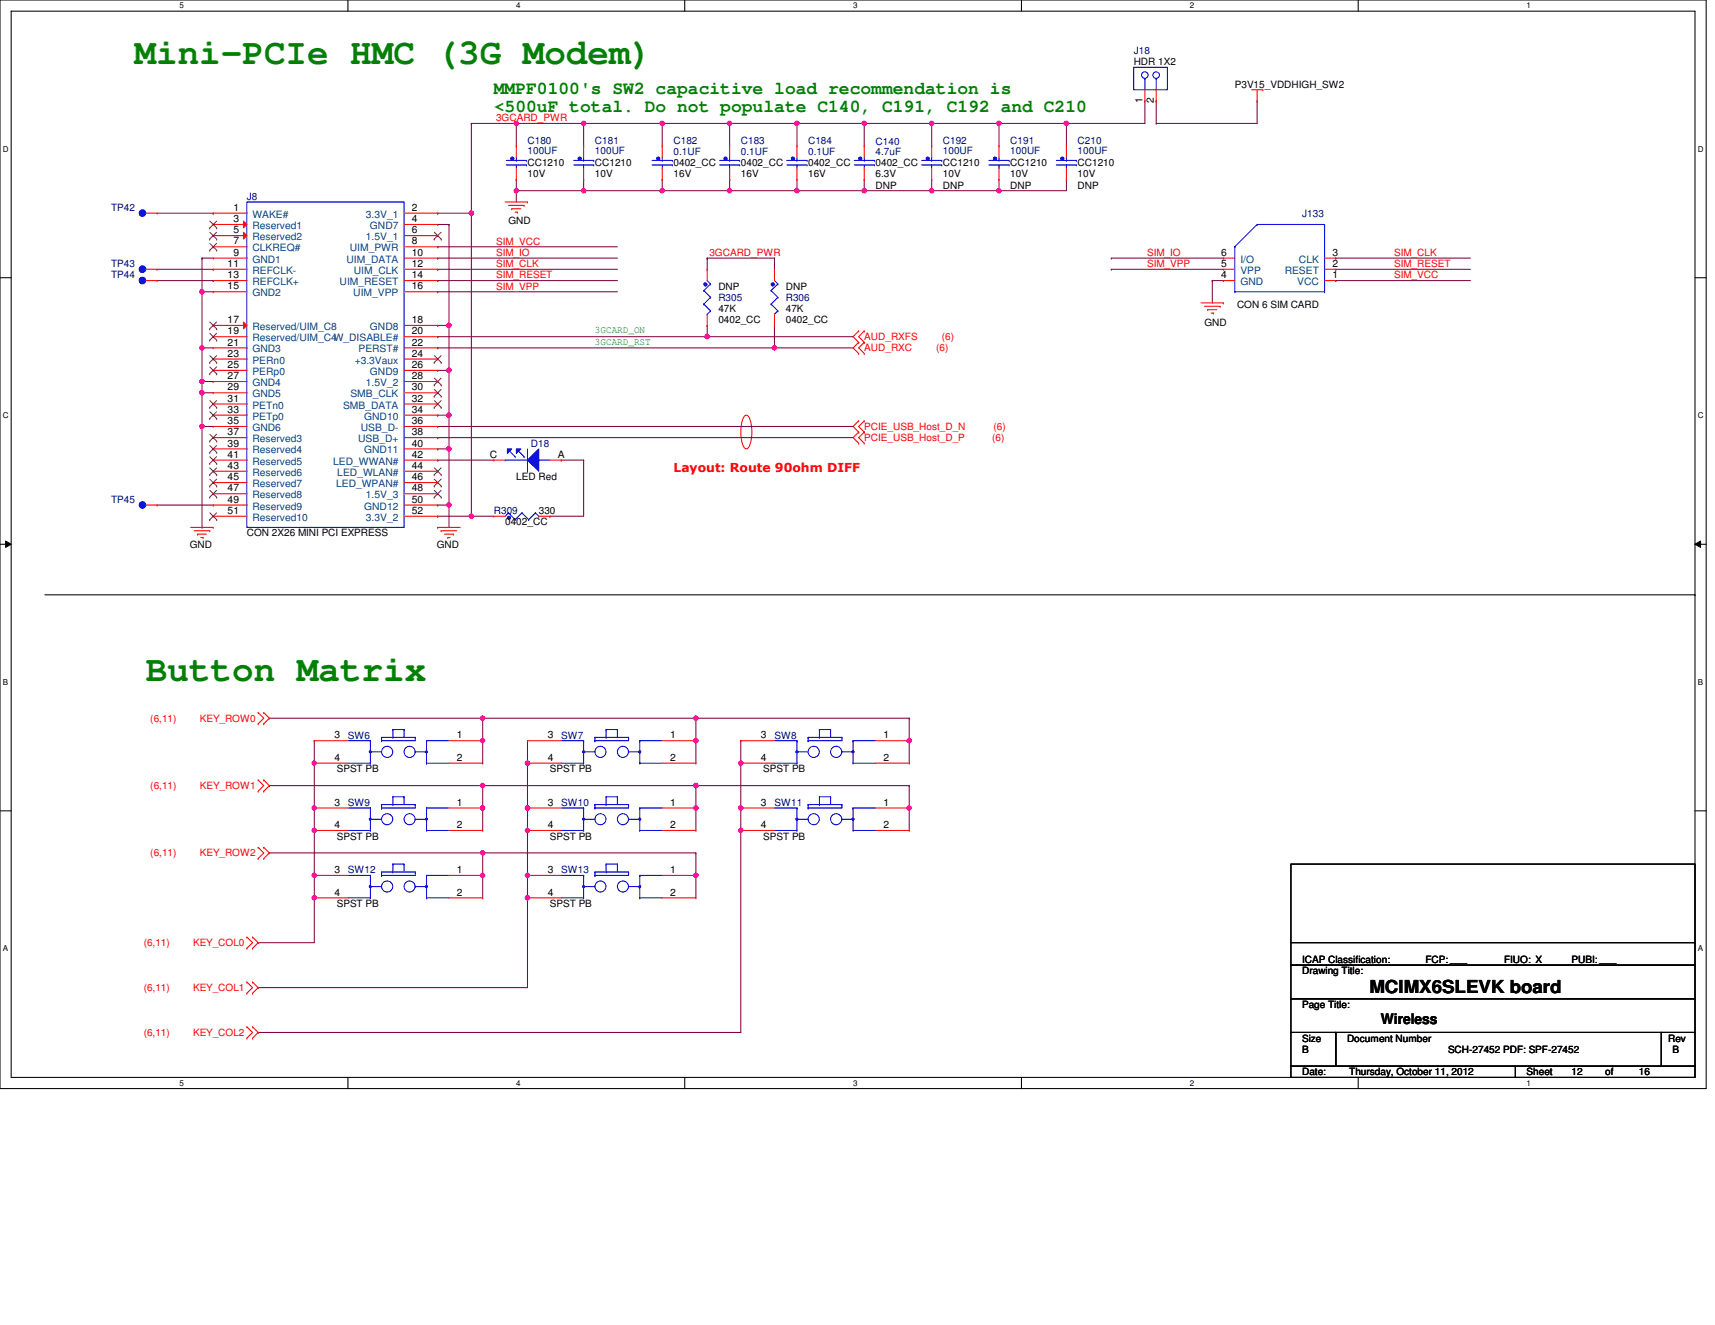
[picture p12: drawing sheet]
<svg xmlns="http://www.w3.org/2000/svg" width="279mm" height="216mm" viewBox="0 0 279 216" stroke-linecap="round" stroke-linejoin="round" font-family="sans-serif">
<defs><g id="words">
<g font-size="5.8" fill="#008000">
<text x="21.9" y="10.4">Mini-PCIe HMC (3G Modem)</text>
<text x="23.8" y="110.9">Button Matrix</text>
</g>
<g font-size="2.9" fill="#008000">
<text x="80.5" y="15.3">MMPF0100's SW2 capacitive load recommendation is</text>
<text x="80.5" y="18.2">&lt;500uF total. Do not populate C140, C191, C192 and C210</text>
</g>
<text font-size="2.9" x="223.1" y="161.8">MCIMX6SLEVK board</text>
<text font-size="2.4" x="224.9" y="166.8">Wireless</text>
<text font-size="2" fill="#f00" x="109.7" y="77">Layout: Route 90ohm DIFF</text>
<g font-size="1.7">
<text x="186.1" y="16.8" transform="rotate(-90 186.1 16.8)">1</text>
<text x="188" y="16.8" transform="rotate(-90 188 16.8)">2</text>
<text x="38" y="34.4">1</text>
<text x="67.1" y="34.4">2</text>
<text x="38" y="36.2">3</text>
<text x="38" y="38">5</text>
<text x="38" y="39.8">7</text>
<text x="38" y="41.7">9</text>
<text x="67.1" y="36.2">4</text>
<text x="67.1" y="38">6</text>
<text x="67.1" y="39.8">8</text>
<text x="67.1" y="41.7">10</text>
<text x="199" y="41.7">6</text>
<text x="217.1" y="41.7">3</text>
<text x="37.1" y="43.5">11</text>
<text x="37.1" y="45.3">13</text>
<text x="37.1" y="47.2">15</text>
<text x="67.1" y="43.5">12</text>
<text x="67.1" y="45.3">14</text>
<text x="67.1" y="47.2">16</text>
<text x="199" y="45.3">4</text>
<text x="199" y="43.5">5</text>
<text x="217.1" y="45.3">1</text>
<text x="217.1" y="43.5">2</text>
<text x="37.1" y="52.6">17</text>
<text x="67.1" y="52.6">18</text>
<text x="37.1" y="54.5">19</text>
<text x="37.1" y="56.3">21</text>
<text x="37.1" y="58.1">23</text>
<text x="37.1" y="60">25</text>
<text x="67.1" y="54.5">20</text>
<text x="67.1" y="56.3">22</text>
<text x="67.1" y="58.1">24</text>
<text x="67.1" y="60">26</text>
<text x="37.1" y="61.8">27</text>
<text x="37.1" y="63.6">29</text>
<text x="37.1" y="65.4">31</text>
<text x="67.1" y="61.8">28</text>
<text x="67.1" y="63.6">30</text>
<text x="67.1" y="65.4">32</text>
<text x="37.1" y="67.3">33</text>
<text x="37.1" y="69.1">35</text>
<text x="37.1" y="70.9">37</text>
<text x="67.1" y="67.3">34</text>
<text x="67.1" y="69.1">36</text>
<text x="67.1" y="70.9">38</text>
<text x="37.1" y="72.8">39</text>
<text x="37.1" y="74.6">41</text>
<text x="37.1" y="76.4">43</text>
<text x="67.1" y="72.8">40</text>
<text x="67.1" y="74.6">42</text>
<text x="67.1" y="76.4">44</text>
<text x="79.8" y="74.6">C</text>
<text x="90.9" y="74.6">A</text>
<text x="37.1" y="78.3">45</text>
<text x="37.1" y="80.1">47</text>
<text x="37.1" y="81.9">49</text>
<text x="37.1" y="83.7">51</text>
<text x="67.1" y="78.3">46</text>
<text x="67.1" y="80.1">48</text>
<text x="67.1" y="81.9">50</text>
<text x="67.1" y="83.7">52</text>
<text x="54.5" y="120.3">3</text>
<text x="54.5" y="124">4</text>
<text x="74.4" y="120.3">1</text>
<text x="74.4" y="124">2</text>
<text x="89.2" y="120.3">3</text>
<text x="89.2" y="124">4</text>
<text x="109.2" y="120.3">1</text>
<text x="109.2" y="124">2</text>
<text x="124" y="120.3">3</text>
<text x="124" y="124">4</text>
<text x="143.9" y="120.3">1</text>
<text x="143.9" y="124">2</text>
<text x="54.5" y="131.3">3</text>
<text x="74.4" y="131.3">1</text>
<text x="89.2" y="131.3">3</text>
<text x="109.2" y="131.3">1</text>
<text x="124" y="131.3">3</text>
<text x="143.9" y="131.3">1</text>
<text x="54.5" y="134.9">4</text>
<text x="74.4" y="134.9">2</text>
<text x="89.2" y="134.9">4</text>
<text x="109.2" y="134.9">2</text>
<text x="124" y="134.9">4</text>
<text x="143.9" y="134.9">2</text>
<text x="54.5" y="142.3">3</text>
<text x="74.4" y="142.3">1</text>
<text x="89.2" y="142.3">3</text>
<text x="109.2" y="142.3">1</text>
<text x="54.5" y="145.9">4</text>
<text x="74.4" y="145.9">2</text>
<text x="89.2" y="145.9">4</text>
<text x="109.2" y="145.9">2</text>
</g>
<g font-size="1.7" fill="#004080">
<text x="41.1" y="35.5">WAKE#</text>
<text x="59.6" y="35.5">3.3V_1</text>
<text x="41.1" y="37.3">Reserved1</text>
<text x="41.1" y="39.1">Reserved2</text>
<text x="41.1" y="41">CLKREQ#</text>
<text x="57" y="41">UIM_PWR</text>
<text x="59.6" y="39.1">1.5V_1</text>
<text x="60.3" y="37.3">GND7</text>
<text x="41.1" y="42.8">GND1</text>
<text x="41.1" y="44.6">REFCLK-</text>
<text x="41.1" y="46.5">REFCLK+</text>
<text x="55.3" y="46.5">UIM_RESET</text>
<text x="56.5" y="42.8">UIM_DATA</text>
<text x="57.7" y="44.6">UIM_CLK</text>
<text x="202.1" y="46.5">GND</text>
<text x="202.1" y="44.6">VPP</text>
<text x="202.1" y="42.8">I/O</text>
<text x="209.3" y="44.6">RESET</text>
<text x="211.3" y="46.5">VCC</text>
<text x="211.6" y="42.8">CLK</text>
<text x="41.1" y="48.3">GND2</text>
<text x="41.1" y="53.8">Reserved/UIM_C8</text>
<text x="57.6" y="48.3">UIM_VPP</text>
<text x="60.3" y="53.8">GND8</text>
<text x="41.1" y="55.6">Reserved/UIM_C4W_DISABLE#</text>
<text x="41.1" y="57.4">GND3</text>
<text x="41.1" y="59.2">PERn0</text>
<text x="57.8" y="59.2">+3.3Vaux</text>
<text x="58.4" y="57.4">PERST#</text>
<text x="41.1" y="61.1">PERp0</text>
<text x="41.1" y="62.9">GND4</text>
<text x="41.1" y="64.7">GND5</text>
<text x="57.1" y="64.7">SMB_CLK</text>
<text x="59.6" y="62.9">1.5V_2</text>
<text x="60.3" y="61.1">GND9</text>
<text x="41.1" y="66.6">PETn0</text>
<text x="41.1" y="68.4">PETp0</text>
<text x="41.1" y="70.2">GND6</text>
<text x="55.9" y="66.6">SMB_DATA</text>
<text x="58.8" y="70.2">USB_D-</text>
<text x="59.3" y="68.4">GND10</text>
<text x="41.1" y="72.1">Reserved3</text>
<text x="41.1" y="73.9">Reserved4</text>
<text x="41.1" y="75.7">Reserved5</text>
<text x="41.1" y="77.5">Reserved6</text>
<text x="54.3" y="75.7">LED_WWAN#</text>
<text x="54.9" y="77.5">LED_WLAN#</text>
<text x="58.4" y="72.1">USB_D+</text>
<text x="59.3" y="73.9">GND11</text>
<text x="41.1" y="79.4">Reserved7</text>
<text x="41.1" y="81.2">Reserved8</text>
<text x="41.1" y="83">Reserved9</text>
<text x="54.8" y="79.4">LED_WPAN#</text>
<text x="59.3" y="83">GND12</text>
<text x="59.6" y="81.2">1.5V_3</text>
<text x="41.1" y="84.9">Reserved10</text>
<text x="59.6" y="84.9">3.3V_2</text>
</g>
<g font-size="1.6" fill="#000080">
<text x="184.7" y="8.8">J18</text>
<text x="85.9" y="23.4">C180</text>
<text x="96.9" y="23.4">C181</text>
<text x="109.7" y="23.4">C182</text>
<text x="120.7" y="23.4">C183</text>
<text x="131.7" y="23.4">C184</text>
<text x="142.6" y="23.6">C140</text>
<text x="153.6" y="23.4">C192</text>
<text x="164.6" y="23.4">C191</text>
<text x="175.6" y="23.4">C210</text>
<text x="85.9" y="25.1">100UF</text>
<text x="96.9" y="25.1">100UF</text>
<text x="109.7" y="25.3">0.1UF</text>
<text x="120.7" y="25.3">0.1UF</text>
<text x="131.7" y="25.3">0.1UF</text>
<text x="142.6" y="25.3">4.7uF</text>
<text x="153.6" y="25.1">100UF</text>
<text x="164.6" y="25.1">100UF</text>
<text x="175.6" y="25.1">100UF</text>
<text x="18.1" y="34.4">TP42</text>
<text x="40.2" y="32.6">J8</text>
<text x="212.1" y="35.3">J133</text>
<text x="18.1" y="45.4">TP44</text>
<text x="18.1" y="43.5">TP43</text>
<text x="117" y="49">R305</text>
<text x="128" y="49">R306</text>
<text x="86.5" y="72.8">D18</text>
<text x="18.1" y="81.9">TP45</text>
<text x="80.5" y="83.8">R309</text>
<text x="56.7" y="120.4">SW6</text>
<text x="91.4" y="120.4">SW7</text>
<text x="126.2" y="120.4">SW8</text>
<text x="56.7" y="131.3">SW9</text>
<text x="91.4" y="131.3">SW10</text>
<text x="126.2" y="131.3">SW11</text>
<text x="56.7" y="142.3">SW12</text>
<text x="91.4" y="142.3">SW13</text>
</g>
<g font-size="1.6">
<text x="184.7" y="10.6">HDR 1X2</text>
<text x="201.2" y="14.3">P3V15_VDDHIGH_SW2</text>
<text x="85.9" y="28.9">10V</text>
<text x="85.9" y="27.1">CC1210</text>
<text x="96.9" y="28.9">10V</text>
<text x="96.9" y="27.1">CC1210</text>
<text x="109.7" y="28.9">16V</text>
<text x="109.7" y="27.1">0402_CC</text>
<text x="120.7" y="28.9">16V</text>
<text x="120.7" y="27.1">0402_CC</text>
<text x="131.7" y="28.9">16V</text>
<text x="131.7" y="27.1">0402_CC</text>
<text x="142.6" y="28.9">6.3V</text>
<text x="142.6" y="27.1">0402_CC</text>
<text x="153.6" y="28.9">10V</text>
<text x="153.6" y="27.1">CC1210</text>
<text x="164.6" y="28.9">10V</text>
<text x="164.6" y="27.1">CC1210</text>
<text x="175.6" y="28.9">10V</text>
<text x="175.6" y="27.1">CC1210</text>
<text x="142.6" y="30.7">DNP</text>
<text x="153.6" y="30.7">DNP</text>
<text x="164.6" y="30.7">DNP</text>
<text x="175.6" y="30.7">DNP</text>
<text x="82.8" y="36.6">GND</text>
<text x="117" y="47.2">DNP</text>
<text x="128" y="47.2">DNP</text>
<text x="117" y="50.8">47K</text>
<text x="117" y="52.7">0402_CC</text>
<text x="128" y="50.8">47K</text>
<text x="128" y="52.7">0402_CC</text>
<text x="196.2" y="53">GND</text>
<text x="201.5" y="50.1">CON 6 SIM CARD</text>
<text x="84.1" y="78.3">LED Red</text>
<text x="87.8" y="83.8">330</text>
<text x="30.9" y="89.3">GND</text>
<text x="40.2" y="87.4">CON 2X26 MINI PCI EXPRESS</text>
<text x="71.1" y="89.3">GND</text>
<text x="82.3" y="85.6">0402_CC</text>
<text x="54.9" y="125.8">SPST PB</text>
<text x="89.6" y="125.8">SPST PB</text>
<text x="124.4" y="125.8">SPST PB</text>
<text x="54.9" y="136.8">SPST PB</text>
<text x="89.6" y="136.8">SPST PB</text>
<text x="124.4" y="136.8">SPST PB</text>
<text x="54.9" y="147.8">SPST PB</text>
<text x="89.6" y="147.8">SPST PB</text>
<text x="212.1" y="158.8">Drawing Title:</text>
<text x="212.1" y="156.9">ICAP Classification:</text>
<text x="232.2" y="156.9">FCP: ___</text>
<text x="245" y="156.9">FIUO: X</text>
<text x="256" y="156.9">PUBI: ___</text>
<text x="212.1" y="164.2">Page Title:</text>
<text x="212.1" y="169.7">Size</text>
<text x="212.1" y="171.6">B</text>
<text x="219.5" y="169.7">Document Number</text>
<text x="235.9" y="171.6">SCH-27452 PDF: SPF-27452</text>
<text x="271.8" y="169.7">Rev</text>
<text x="272.5" y="171.6">B</text>
<text x="212.1" y="175.2">Date:</text>
<text x="219.8" y="175.2">Thursday, October 11, 2012</text>
<text x="248.7" y="175.2">Sheet</text>
<text x="256" y="175.2">12</text>
<text x="261.5" y="175.2">of</text>
<text x="267" y="175.2">16</text>
</g>
<g font-size="1.6" fill="#f00">
<text x="80.8" y="19.7">3GCARD_PWR</text>
<text x="80.8" y="41.7">SIM_IO</text>
<text x="80.8" y="39.9">SIM_VCC</text>
<text x="115.6" y="41.7">3GCARD_PWR</text>
<text x="186.9" y="41.7">SIM_IO</text>
<text x="227.1" y="41.7">SIM_CLK</text>
<text x="80.8" y="43.5">SIM_CLK</text>
<text x="80.8" y="45.4">SIM_RESET</text>
<text x="80.8" y="47.2">SIM_VPP</text>
<text x="186.9" y="43.5">SIM_VPP</text>
<text x="227.1" y="43.5">SIM_RESET</text>
<text x="227.1" y="45.4">SIM_VCC</text>
<text x="140.8" y="55.4">AUD_RXFS</text>
<text x="140.8" y="57.3">AUD_RXC</text>
<text x="152.5" y="57.3">(6)</text>
<text x="153.4" y="55.4">(6)</text>
<text x="140.8" y="71.9">PCIE_USB_Host_D_P</text>
<text x="140.8" y="70.1">PCIE_USB_Host_D_N</text>
<text x="161.7" y="71.9">(6)</text>
<text x="161.8" y="70.1">(6)</text>
<text x="24.5" y="117.6">(6,11)</text>
<text x="32.6" y="117.6">KEY_ROW0</text>
<text x="24.5" y="128.6">(6,11)</text>
<text x="32.6" y="128.6">KEY_ROW1</text>
<text x="24.5" y="139.6">(6,11)</text>
<text x="32.6" y="139.6">KEY_ROW2</text>
<text x="23.4" y="154.2">(6,11)</text>
<text x="31.5" y="154.2">KEY_COL0</text>
<text x="23.4" y="161.5">(6,11)</text>
<text x="31.5" y="161.5">KEY_COL1</text>
<text x="23.4" y="168.8">(6,11)</text>
<text x="31.5" y="168.8">KEY_COL2</text>
</g>
<g font-size="1.6" fill="#008000">
<text x="96.9" y="54.3">3GCARD_ON</text>
<text x="96.9" y="56.1">3GCARD_RST</text>
</g>
<g font-size="1.3">
<text x="29.3" y="1.4">5</text>
<text x="84.1" y="1.4">4</text>
<text x="139" y="1.4">3</text>
<text x="193.8" y="1.4">2</text>
<text x="248.7" y="1.4">1</text>
<text x=".5" y="24.7">D</text>
<text x="276.6" y="24.7">D</text>
<text x=".5" y="68.2">C</text>
<text x="276.6" y="68.2">C</text>
<text x=".5" y="111.6">B</text>
<text x="276.6" y="111.6">B</text>
<text x=".5" y="155">A</text>
<text x="276.6" y="155">A</text>
<text x="29.3" y="176.9">5</text>
<text x="84.1" y="176.9">4</text>
<text x="139" y="176.9">3</text>
<text x="193.8" y="176.9">2</text>
<text x="248.7" y="176.9">1</text>
</g>
</g></defs>
<path d="M0 0h278v177.4h-278zM1.8 1.8h274.3v173.8h-274.3z" fill="none" stroke="#000" stroke-width=".17"/>
<g fill="#fff">
<path d="M29.3 .2h.7v1.5h-.7z"/>
<path d="M29.3 175.7h.7v1.5h-.7z"/>
</g>
<path d="M56.7 0v1.8M56.7 175.6v1.8" fill="none" stroke="#000" stroke-width=".17"/>
<g fill="#fff">
<path d="M84.1 .2h.7v1.5h-.7z"/>
<path d="M84.1 175.7h.7v1.5h-.7z"/>
</g>
<path d="M111.5 0v1.8M111.5 175.6v1.8" fill="none" stroke="#000" stroke-width=".17"/>
<g fill="#fff">
<path d="M139 .2h.7v1.5h-.7z"/>
<path d="M139 175.7h.7v1.5h-.7z"/>
</g>
<path d="M166.4 0v1.8M166.4 175.6v1.8" fill="none" stroke="#000" stroke-width=".17"/>
<g fill="#fff">
<path d="M193.8 .2h.8v1.5h-.8z"/>
<path d="M193.8 175.7h.8v1.5h-.8z"/>
</g>
<path d="M221.3 0v1.8M221.3 175.6v1.8" fill="none" stroke="#000" stroke-width=".17"/>
<g fill="#fff">
<path d="M248.7 .2h.7v1.5h-.7z"/>
<path d="M248.7 175.7h.7v1.5h-.7z"/>
<path d="M.5 23.5h.9v1.5h-.9z"/>
<path d="M276.6 23.5h1v1.5h-1z"/>
<path d="M.5 67h.9v1.4h-.9z"/>
<path d="M276.6 67h1v1.4h-1z"/>
</g>
<path d="M0 45.3h1.8M276.1 45.3h1.9" fill="none" stroke="#000" stroke-width=".17"/>
<g fill="#fff">
<path d="M.5 110.4h.8v1.5h-.8z"/>
<path d="M276.6 110.4h.9v1.5h-.9z"/>
</g>
<path d="M0 88.7h1.8M276.1 88.7h1.9" fill="none" stroke="#000" stroke-width=".17"/>
<path d="M.9 88.2l.9 .5-.9 .5zM276.1 88.7l1-.5v1z" fill="#000"/>
<path d="M.9 88.2l.9 .5-.9 .5zM276.1 88.7l1-.5v1z" fill="none" stroke="#000" stroke-width=".16"/>
<g fill="#fff">
<path d="M.5 153.8h.8v1.5h-.8z"/>
<path d="M276.6 153.8h.9v1.5h-.9z"/>
</g>
<path d="M7.3 96.9h268.8M276.1 96.9h.1M0 132.1h1.8M276.1 132.1h1.9" fill="none" stroke="#000" stroke-width=".17"/>
<path d="M121.3 67.7l.3-.1a1.45 1.45 0 0 1 .8 1.4 5.7 5.7 0 0 1-.6 4l-.2 .1a1.47 1.47 0 0 1-.8-1.3 5.8 5.8 0 0 1 .5-4.1z" fill="none" stroke="#f00" stroke-width=".17"/>
<path d="M84.1 20.1h.1M84.1 20.1h11M95.1 20.1h.1M95.1 20.1v3.7M32.9 64h.1M32.9 64v5.5M71.3 75h.1M71.3 75h9.2" fill="none" stroke="#800040" stroke-width=".17"/>
<circle cx="32.9" cy="69.5" r=".35" fill="#f0f"/>
<circle cx="32.9" cy="69.5" r=".35" fill="none" stroke="#f0f" stroke-width=".17"/>
<circle cx="32.9" cy="64" r=".36" fill="#f0f"/>
<circle cx="32.9" cy="64" r=".36" fill="none" stroke="#f0f" stroke-width=".17"/>
<g fill="none" stroke="#800040" stroke-width=".17">
<path d="M76.8 20.1h.1M76.8 20.1h7.3M76.8 20.1v14.6M84.1 20.1h.1M84.1 20.1v3.7M32.9 56.7h.1M32.9 47.5v9.2M126.2 56.7h.1M126.2 56.7h12.8M71.3 69.5h.1M71.3 71.3h.1M71.3 69.5h67.7"/>
<path d="M71.3 71.3h67.7M95.1 75h.1M95.1 75v9.1h-5.5M76.8 84.1h.1M76.8 84.1h3.7M89.6 84.1h.1"/>
</g>
<circle cx="84.1" cy="20.1" r=".35" fill="#f0f"/>
<circle cx="84.1" cy="20.1" r=".35" fill="none" stroke="#f0f" stroke-width=".17"/>
<path d="M32.9 47.5h.1M32.9 56.7h.1M32.9 47.5h1.8M32.9 56.7v7.3M32.9 56.7h1.8M32.9 64h.1M32.9 62.2h.1M32.9 64h1.8M32.9 69.5v16.4M32.9 62.2h1.8M32.9 85.9h.1" fill="none" stroke="#800040" stroke-width=".17"/>
<circle cx="32.9" cy="62.2" r=".35" fill="#f0f"/>
<circle cx="32.9" cy="62.2" r=".35" fill="none" stroke="#f0f" stroke-width=".17"/>
<circle cx="32.9" cy="56.7" r=".35" fill="#f0f"/>
<circle cx="32.9" cy="56.7" r=".35" fill="none" stroke="#f0f" stroke-width=".17"/>
<path d="M32.9 42.1h.1M32.9 42.1h1.8M32.9 69.5h.1M32.9 69.5h1.8M73.2 73.2v12.7M73.2 82.3h.1" fill="none" stroke="#800040" stroke-width=".17"/>
<circle cx="73.1" cy="82.3" r=".36" fill="#f0f"/>
<circle cx="73.1" cy="82.3" r=".36" fill="none" stroke="#f0f" stroke-width=".17"/>
<path d="M76.8 34.7h.1M76.8 34.7v49.4" fill="none" stroke="#800040" stroke-width=".17"/>
<circle cx="76.8" cy="84.1" r=".36" fill="#f0f"/>
<circle cx="76.8" cy="84.1" r=".36" fill="none" stroke="#f0f" stroke-width=".17"/>
<circle cx="76.8" cy="34.7" r=".36" fill="#f0f"/>
<circle cx="76.8" cy="34.7" r=".36" fill="none" stroke="#f0f" stroke-width=".17"/>
<path d="M73.2 36.6h.1M73.2 36.6v16.4M115.2 54.9h.1M115.2 54.9h23.8M71.3 73.2h.1M71.3 73.2h1.9" fill="none" stroke="#800040" stroke-width=".17"/>
<circle cx="73.1" cy="53" r=".36" fill="#f0f"/>
<circle cx="73.1" cy="53" r=".36" fill="none" stroke="#f0f" stroke-width=".17"/>
<path d="M71.3 36.6h.1M71.3 36.6h1.9M32.9 42.1h.1M32.9 42.1v5.4M71.3 82.3h.1M71.3 82.3h1.9" fill="none" stroke="#800040" stroke-width=".17"/>
<circle cx="32.9" cy="47.5" r=".35" fill="#f0f"/>
<circle cx="32.9" cy="47.5" r=".35" fill="none" stroke="#f0f" stroke-width=".17"/>
<path d="M71.3 34.7h.1M71.3 34.7h5.5M73.2 67.6h.1M73.2 67.6v5.6" fill="none" stroke="#800040" stroke-width=".17"/>
<circle cx="73.1" cy="73.1" r=".36" fill="#f0f"/>
<circle cx="73.1" cy="73.1" r=".36" fill="none" stroke="#f0f" stroke-width=".17"/>
<circle cx="73.1" cy="67.6" r=".36" fill="#f0f"/>
<circle cx="73.1" cy="67.6" r=".36" fill="none" stroke="#f0f" stroke-width=".17"/>
<path d="M73.2 53h.1M73.2 53v7.3" fill="none" stroke="#800040" stroke-width=".17"/>
<circle cx="73.1" cy="60.3" r=".36" fill="#f0f"/>
<circle cx="73.1" cy="60.3" r=".36" fill="none" stroke="#f0f" stroke-width=".17"/>
<g fill="none" stroke="#800040" stroke-width=".17">
<path d="M84.1 31.1h.1M84.1 31.1v1.8M71.3 53h.1M71.3 42.1h.1M71.3 43.9h.1M71.3 45.7h.1M71.3 47.5h.1M71.3 40.2h.1M71.3 53h1.9M71.3 42.1h29.3M71.3 43.9h29.3M71.3 45.7h29.3"/>
<path d="M71.3 47.5h29.3M71.3 40.2h29.3M181 43.9h.1M181 42.1h.1M181 42.1h18.3M181 43.9h18.3M197.5 45.7h.1M197.5 45.7h1.8M197.5 45.7v3.7M71.3 60.3h.1M71.3 67.6h.1M71.3 60.3h1.9"/>
<path d="M71.3 67.6h1.9M91.4 75h.1M91.4 75h3.7M71.3 84.1h.1M71.3 84.1h5.5"/>
</g>
<circle cx="84.1" cy="31.1" r=".36" fill="#f0f"/>
<circle cx="84.1" cy="31.1" r=".36" fill="none" stroke="#f0f" stroke-width=".17"/>
<path d="M84.1 31.1h.1M84.1 31.1h23.8M95.1 29.3h.1M95.1 31.1h.1M95.1 29.3v1.8" fill="none" stroke="#800040" stroke-width=".17"/>
<circle cx="107.9" cy="31.1" r=".36" fill="#f0f"/>
<circle cx="107.9" cy="31.1" r=".36" fill="none" stroke="#f0f" stroke-width=".17"/>
<circle cx="95.1" cy="31.1" r=".36" fill="#f0f"/>
<circle cx="95.1" cy="31.1" r=".36" fill="none" stroke="#f0f" stroke-width=".17"/>
<path d="M107.9 29.3h.1M107.9 29.3v1.8M118.9 31.1h.1M129.8 29.3h.1M129.8 29.3v1.8h-10.9" fill="none" stroke="#800040" stroke-width=".17"/>
<circle cx="118.8" cy="31.1" r=".36" fill="#f0f"/>
<circle cx="118.8" cy="31.1" r=".36" fill="none" stroke="#f0f" stroke-width=".17"/>
<path d="M95.1 20.1h.1M95.1 20.1h12.8M107.9 20.1h.1M107.9 20.1v3.7" fill="none" stroke="#800040" stroke-width=".17"/>
<circle cx="107.9" cy="20.1" r=".35" fill="#f0f"/>
<circle cx="107.9" cy="20.1" r=".35" fill="none" stroke="#f0f" stroke-width=".17"/>
<circle cx="95.1" cy="20.1" r=".36" fill="#f0f"/>
<circle cx="95.1" cy="20.1" r=".36" fill="none" stroke="#f0f" stroke-width=".17"/>
<path d="M118.9 20.1h.1M118.9 20.1v3.7" fill="none" stroke="#800040" stroke-width=".17"/>
<circle cx="118.9" cy="20.1" r=".36" fill="#f0f"/>
<circle cx="118.9" cy="20.1" r=".36" fill="none" stroke="#f0f" stroke-width=".17"/>
<path d="M107.9 20.1h.1M107.9 20.1h21.9M118.9 20.1h.1M118.9 29.3h.1M118.9 29.3v1.8M129.8 20.1h.1M129.8 20.1v3.7M71.3 54.9h.1M115.2 53h.1M115.2 53v1.9h-43.9" fill="none" stroke="#800040" stroke-width=".17"/>
<circle cx="115.2" cy="54.8" r=".36" fill="#f0f"/>
<circle cx="115.2" cy="54.8" r=".36" fill="none" stroke="#f0f" stroke-width=".17"/>
<path d="M71.3 56.7h.1M126.2 53h.1M126.2 53v3.7h-54.9" fill="none" stroke="#800040" stroke-width=".17"/>
<circle cx="126.2" cy="56.7" r=".35" fill="#f0f"/>
<circle cx="126.2" cy="56.7" r=".35" fill="none" stroke="#f0f" stroke-width=".17"/>
<path d="M84.1 29.3h.1M84.1 29.3v1.8M107.9 31.1h.1M107.9 31.1h11M115.2 42.1h.1M115.2 42.1v1.8M115.2 42.1h11M126.2 42.1h.1M126.2 42.1v1.8M85.9 131.7h.1M85.9 131.7v3.6" fill="none" stroke="#800040" stroke-width=".17"/>
<circle cx="85.9" cy="135.3" r=".36" fill="#f0f"/>
<circle cx="85.9" cy="135.3" r=".36" fill="none" stroke="#f0f" stroke-width=".17"/>
<circle cx="85.9" cy="131.7" r=".36" fill="#f0f"/>
<circle cx="85.9" cy="131.7" r=".36" fill="none" stroke="#f0f" stroke-width=".17"/>
<path d="M113.4 131.7h.1M113.4 131.7v3.6" fill="none" stroke="#800040" stroke-width=".17"/>
<circle cx="113.4" cy="131.7" r=".36" fill="#f0f"/>
<circle cx="113.4" cy="131.7" r=".36" fill="none" stroke="#f0f" stroke-width=".17"/>
<path d="M113.4 117h.1M113.4 117v3.7" fill="none" stroke="#800040" stroke-width=".17"/>
<circle cx="113.4" cy="120.7" r=".36" fill="#f0f"/>
<circle cx="113.4" cy="120.7" r=".36" fill="none" stroke="#f0f" stroke-width=".17"/>
<path d="M113.4 117h.1M113.4 117h34.7M148.1 120.7h.1M148.1 120.7v3.7" fill="none" stroke="#800040" stroke-width=".17"/>
<circle cx="113.4" cy="117" r=".36" fill="#f0f"/>
<circle cx="113.4" cy="117" r=".36" fill="none" stroke="#f0f" stroke-width=".17"/>
<path d="M148.1 117h.1M148.1 117v3.7" fill="none" stroke="#800040" stroke-width=".17"/>
<circle cx="148.1" cy="120.7" r=".35" fill="#f0f"/>
<circle cx="148.1" cy="120.7" r=".35" fill="none" stroke="#f0f" stroke-width=".17"/>
<path d="M78.6 128h.1M78.6 128h69.5M113.4 128h.1M113.4 128v3.7M120.7 120.7h.1M120.7 120.7v3.7" fill="none" stroke="#800040" stroke-width=".17"/>
<circle cx="113.4" cy="128" r=".36" fill="#f0f"/>
<circle cx="113.4" cy="128" r=".36" fill="none" stroke="#f0f" stroke-width=".17"/>
<path d="M43.9 128h.1M43.9 128h34.7" fill="none" stroke="#800040" stroke-width=".17"/>
<circle cx="78.6" cy="128" r=".36" fill="#f0f"/>
<circle cx="78.6" cy="128" r=".36" fill="none" stroke="#f0f" stroke-width=".17"/>
<path d="M85.9 146.3h.1M85.9 146.3v14.6h-43.8M42.1 160.9h.1" fill="none" stroke="#800040" stroke-width=".17"/>
<circle cx="85.9" cy="146.3" r=".36" fill="#f0f"/>
<circle cx="85.9" cy="146.3" r=".36" fill="none" stroke="#f0f" stroke-width=".17"/>
<path d="M120.7 131.7h.1M120.7 131.7v3.6" fill="none" stroke="#800040" stroke-width=".17"/>
<circle cx="120.7" cy="135.3" r=".35" fill="#f0f"/>
<circle cx="120.7" cy="135.3" r=".35" fill="none" stroke="#f0f" stroke-width=".17"/>
<circle cx="120.7" cy="131.7" r=".36" fill="#f0f"/>
<circle cx="120.7" cy="131.7" r=".36" fill="none" stroke="#f0f" stroke-width=".17"/>
<path d="M148.1 131.7h.1M148.1 131.7v3.6" fill="none" stroke="#800040" stroke-width=".17"/>
<circle cx="148.1" cy="131.7" r=".36" fill="#f0f"/>
<circle cx="148.1" cy="131.7" r=".36" fill="none" stroke="#f0f" stroke-width=".17"/>
<path d="M43.9 139h.1M43.9 139h34.7" fill="none" stroke="#800040" stroke-width=".17"/>
<circle cx="78.6" cy="139" r=".35" fill="#f0f"/>
<circle cx="78.6" cy="139" r=".35" fill="none" stroke="#f0f" stroke-width=".17"/>
<path d="M78.6 139h.1M78.6 139h34.8M120.7 135.3h.1M120.7 135.3v32.9h-78.6M51.2 142.6h.1M51.2 142.6v3.7M42.1 168.2h.1" fill="none" stroke="#800040" stroke-width=".17"/>
<circle cx="51.2" cy="146.3" r=".36" fill="#f0f"/>
<circle cx="51.2" cy="146.3" r=".36" fill="none" stroke="#f0f" stroke-width=".17"/>
<path d="M120.7 124.4h.1M120.7 124.4v7.3M78.6 142.6h.1M78.6 142.6v3.7" fill="none" stroke="#800040" stroke-width=".17"/>
<circle cx="120.7" cy="124.3" r=".35" fill="#f0f"/>
<circle cx="120.7" cy="124.3" r=".35" fill="none" stroke="#f0f" stroke-width=".17"/>
<path d="M42.1 153.6h.1M51.2 146.3h.1M51.2 146.3v7.3h-9.1M85.9 142.6h.1M85.9 142.6v3.7M113.4 142.6h.1M113.4 142.6v3.7" fill="none" stroke="#800040" stroke-width=".17"/>
<circle cx="113.4" cy="142.6" r=".36" fill="#f0f"/>
<circle cx="113.4" cy="142.6" r=".36" fill="none" stroke="#f0f" stroke-width=".17"/>
<path d="M51.2 135.3h.1M51.2 135.3v7.3" fill="none" stroke="#800040" stroke-width=".17"/>
<circle cx="51.2" cy="142.6" r=".35" fill="#f0f"/>
<circle cx="51.2" cy="142.6" r=".35" fill="none" stroke="#f0f" stroke-width=".17"/>
<path d="M78.6 139h.1M78.6 139v3.6M113.4 139h.1M113.4 139v3.6" fill="none" stroke="#800040" stroke-width=".17"/>
<circle cx="78.6" cy="142.6" r=".35" fill="#f0f"/>
<circle cx="78.6" cy="142.6" r=".35" fill="none" stroke="#f0f" stroke-width=".17"/>
<path d="M51.2 124.4h.1M51.2 124.4v7.3" fill="none" stroke="#800040" stroke-width=".17"/>
<circle cx="51.2" cy="124.3" r=".35" fill="#f0f"/>
<circle cx="51.2" cy="124.3" r=".35" fill="none" stroke="#f0f" stroke-width=".17"/>
<path d="M43.9 117h.1M43.9 117h34.7M78.6 128h.1M78.6 128v3.7M148.1 128h.1M148.1 128v3.7" fill="none" stroke="#800040" stroke-width=".17"/>
<circle cx="78.6" cy="117" r=".35" fill="#f0f"/>
<circle cx="78.6" cy="117" r=".35" fill="none" stroke="#f0f" stroke-width=".17"/>
<path d="M78.6 117h.1M78.6 117h34.8M51.2 120.7h.1M51.2 131.7h.1M51.2 120.7v3.7M51.2 131.7v3.6" fill="none" stroke="#800040" stroke-width=".17"/>
<circle cx="51.2" cy="135.3" r=".35" fill="#f0f"/>
<circle cx="51.2" cy="135.3" r=".35" fill="none" stroke="#f0f" stroke-width=".17"/>
<circle cx="51.2" cy="131.7" r=".36" fill="#f0f"/>
<circle cx="51.2" cy="131.7" r=".36" fill="none" stroke="#f0f" stroke-width=".17"/>
<path d="M78.6 131.7h.1M78.6 131.7v3.6" fill="none" stroke="#800040" stroke-width=".17"/>
<circle cx="78.6" cy="131.7" r=".36" fill="#f0f"/>
<circle cx="78.6" cy="131.7" r=".36" fill="none" stroke="#f0f" stroke-width=".17"/>
<path d="M78.6 117h.1M78.6 117v7.4M78.6 120.7h.1" fill="none" stroke="#800040" stroke-width=".17"/>
<circle cx="78.6" cy="120.7" r=".35" fill="#f0f"/>
<circle cx="78.6" cy="120.7" r=".35" fill="none" stroke="#f0f" stroke-width=".17"/>
<path d="M85.9 124.4h.1M85.9 120.7h.1M85.9 120.7v11" fill="none" stroke="#800040" stroke-width=".17"/>
<circle cx="85.9" cy="124.3" r=".36" fill="#f0f"/>
<circle cx="85.9" cy="124.3" r=".36" fill="none" stroke="#f0f" stroke-width=".17"/>
<path d="M85.9 135.3h.1M85.9 135.3v7.3M113.4 120.7h.1M113.4 120.7v3.7" fill="none" stroke="#800040" stroke-width=".17"/>
<circle cx="85.9" cy="142.6" r=".36" fill="#f0f"/>
<circle cx="85.9" cy="142.6" r=".36" fill="none" stroke="#f0f" stroke-width=".17"/>
<g fill="none" stroke="#800040" stroke-width=".17">
<path d="M186.5 16.4h.1M186.5 16.4v3.7h-12.8M188.4 16.4h.1M188.4 16.4v3.7M173.7 20.1h.1M188.4 20.1h.1M188.4 20.1h16.4M217.6 42.1h.1M217.6 43.9h.1M217.6 45.7h.1M217.6 42.1h22M217.6 43.9h22"/>
<path d="M217.6 45.7h22"/>
</g>
<circle cx="173.7" cy="20.1" r=".36" fill="#f0f"/>
<circle cx="173.7" cy="20.1" r=".36" fill="none" stroke="#f0f" stroke-width=".17"/>
<path d="M129.8 31.1h.1M129.8 31.1h11" fill="none" stroke="#800040" stroke-width=".17"/>
<circle cx="140.8" cy="31.1" r=".36" fill="#f0f"/>
<circle cx="140.8" cy="31.1" r=".36" fill="none" stroke="#f0f" stroke-width=".17"/>
<circle cx="129.8" cy="31.1" r=".36" fill="#f0f"/>
<circle cx="129.8" cy="31.1" r=".36" fill="none" stroke="#f0f" stroke-width=".17"/>
<path d="M162.8 29.3h.1M162.8 29.3v1.8M173.7 29.3h.1M173.7 29.3v1.8" fill="none" stroke="#800040" stroke-width=".17"/>
<circle cx="162.7" cy="31.1" r=".36" fill="#f0f"/>
<circle cx="162.7" cy="31.1" r=".36" fill="none" stroke="#f0f" stroke-width=".17"/>
<path d="M140.8 29.3h.1M140.8 31.1h.1M140.8 29.3v1.8M151.8 29.3h.1M151.8 29.3v1.8h-11M162.8 31.1h.1M162.8 31.1h10.9" fill="none" stroke="#800040" stroke-width=".17"/>
<circle cx="151.8" cy="31.1" r=".36" fill="#f0f"/>
<circle cx="151.8" cy="31.1" r=".36" fill="none" stroke="#f0f" stroke-width=".17"/>
<path d="M162.8 20.1h.1M162.8 20.1h10.9M162.8 20.1v3.7M173.7 20.1h.1M173.7 20.1v3.7" fill="none" stroke="#800040" stroke-width=".17"/>
<circle cx="162.7" cy="20.1" r=".35" fill="#f0f"/>
<circle cx="162.7" cy="20.1" r=".35" fill="none" stroke="#f0f" stroke-width=".17"/>
<path d="M151.8 20.1h.1M151.8 20.1h11M151.8 20.1v3.7" fill="none" stroke="#800040" stroke-width=".17"/>
<circle cx="151.8" cy="20.1" r=".35" fill="#f0f"/>
<circle cx="151.8" cy="20.1" r=".35" fill="none" stroke="#f0f" stroke-width=".17"/>
<path d="M129.8 20.1h.1M129.8 20.1h22M140.8 20.1h.1M140.8 20.1v3.7" fill="none" stroke="#800040" stroke-width=".17"/>
<circle cx="140.8" cy="20.1" r=".36" fill="#f0f"/>
<circle cx="140.8" cy="20.1" r=".36" fill="none" stroke="#f0f" stroke-width=".17"/>
<circle cx="129.8" cy="20.1" r=".35" fill="#f0f"/>
<circle cx="129.8" cy="20.1" r=".35" fill="none" stroke="#f0f" stroke-width=".17"/>
<g fill="none" stroke="#800040" stroke-width=".17">
<path d="M204.8 16.4h.1M204.8 16.4v3.7M25.6 34.7h9.1M34.7 34.7h.1M151.8 31.1h.1M151.8 31.1h11M25.6 45.7h9.1M25.6 43.9h9.1M34.7 45.7h.1M34.7 43.9h.1M73.2 67.6h.1M73.2 60.3v7.3"/>
<path d="M25.6 82.3h9.1M34.7 82.3h.1"/>
</g>
<g fill="none" stroke="#f00" stroke-width=".17">
<path d="M203.9 14.6h1.8M204.8 16.4h.1M204.8 14.6v1.8M205.7 14.6h.1M82.3 32.9h3.6M82.8 33.5h2.6M83.4 34h.1M83.4 34h1.5M83.9 34.6h.4M84.3 34.6h.1M85.4 33.5h.1M85.9 32.9h.1"/>
<path d="M139.9 53.9h.1M139.9 55.8h.1M139.9 57.6h.1M139.9 53.9l-.9 1 .9 .9M139.9 55.8l-.9 .9 .9 .9M140.8 55.8h.1M140.8 53.9h.1M140.8 57.6h.1M140.8 53.9l-.9 1 .9 .9M140.8 55.8l-.9 .9 .9 .9M195.7 49.4h3.6M196.2 49.9h2.6"/>
<path d="M196.8 50.5h.1M196.8 50.5h1.4M197.3 51h.4M197.7 51h.1M198.8 49.9h.1M199.3 49.4h.1M139.9 70.4h.1M139.9 72.2h.1M139.9 68.6h.1M139.9 70.4l-.9 .9 .9 .9M139.9 68.6l-.9 .9 .9 .9M140.8 72.2h.1"/>
<path d="M140.8 70.4h.1M140.8 68.6h.1M140.8 68.6l-.9 .9 .9 .9M140.8 70.4l-.9 .9 .9 .9M31.1 85.9h3.6M31.6 86.5h2.6M32.2 87h.1M32.2 87h1.4M32.7 87.6h.4M33.1 87.6h.1M34.2 86.5h.1M34.7 85.9h.1"/>
<path d="M71.3 85.9h.1M71.3 85.9h3.7M71.9 86.5h.1M71.9 86.5h2.5M72.4 87h1.5M73 87.6h.1M73 87.6h.3M73.9 87h.1M42.1 117.9h.1M42.1 116.1h.1M42.1 116.1l.9 .9-.9 .9M43 116.1h.1"/>
<path d="M43 117.9h.1M43 116.1l.9 .9-.9 .9M42.1 128.9h.1M42.1 127.1h.1M42.1 139.9h.1M42.1 138.1h.1M42.1 127.1l.9 .9-.9 .9M42.1 138.1l.9 .9-.9 .9M43 127.1h.1M43 128.9h.1M43 138.1h.1M43 139.9h.1"/>
<path d="M43 127.1l.9 .9-.9 .9M43 138.1l.9 .9-.9 .9M40.2 154.5h.1M40.2 152.7h.1M40.2 152.7l.9 .9-.9 .9M41.1 152.7h.1M41.1 154.5h.1M41.1 152.7l1 .9-1 .9M40.2 161.8h.1M40.2 160h.1M40.2 169.2h.1M40.2 167.3h.1"/>
<path d="M40.2 160l.9 .9-.9 .9M40.2 167.3l.9 .9-.9 1M41.1 160h.1M41.1 161.8h.1M41.1 167.3h.1M41.1 169.2h.1M41.1 160l1 .9-1 .9M41.1 167.3l1 .9-1 1"/>
</g>
<path d="M210.3 157.3h65.8v5.5h-65.8zM210.3 140.8h65.8v16.5h-65.8zM210.3 153.6h65.8M276.1 153.6h.1M210.3 162.8h65.8v5.4h-65.8zM210.3 168.2h7.3v5.5h-7.3zM210.3 173.7h36.6v1.9h-36.6zM217.6 168.2h53.1v5.5h-53.1zM246.9 173.7h29.2v1.9h-29.2zM270.7 168.2h5.4v5.5h-5.4z" fill="none" stroke="#000" stroke-width=".17"/>
<path d="M106.2 26.9h3.3M106.2 26.1h3.3M107.9 26.9h.1M107.9 26.9v.5M109.5 26.9h.1M109.5 26.1h.1" fill="none" stroke="#00f" stroke-width=".17"/>
<circle cx="107.2" cy="25.9" r=".27" fill="#00f"/>
<g fill="none" stroke="#00f" stroke-width=".17">
<path d="M107.9 26.1h.1M107.9 25.6v.5M91.4 142.6h3.7M91.4 146.3h3.7M95.1 142.6h.1M95.1 146.3h.1M95.1 144.5h.1M95.1 142.6v3.7M95.1 144.5h1.8M96.9 142.6h.1M96.9 142.1h.1M96.9 142.1h5.5"/>
<path d="M96.9 142.1v.5M98.7 140.8h.1M98.7 142.1h.1M98.7 140.8h1.9M98.7 140.8v1.3M100.6 140.8h.1M100.6 140.8v1.3M102.4 144.5h.1M102.4 142.1h.1M102.4 142.1v.5h-5.5M102.4 144.5h1.8M104.2 142.6h.1"/>
<path d="M104.2 146.3h.1M104.2 142.6h3.7M104.2 146.3h3.7M104.2 142.6v3.7"/>
<circle cx="107.2" cy="25.9" r=".27"/>
<circle cx="97.8" cy="144.4" r=".9"/>
<circle cx="101.5" cy="144.4" r=".9"/>
</g>
<path d="M107.9 23.8h.1M107.9 29.3h.1M107.9 23.8v1.8M107.9 27.4v1.9" fill="none" stroke="#f00" stroke-width=".17"/>
<circle cx="104.2" cy="144.5" r=".17" fill="#00f"/>
<circle cx="104.2" cy="144.5" r=".17" fill="none" stroke="#00f" stroke-width=".17"/>
<circle cx="95.1" cy="144.5" r=".17" fill="#00f"/>
<circle cx="95.1" cy="144.5" r=".17" fill="none" stroke="#00f" stroke-width=".17"/>
<path d="M85.9 142.6h.1M85.9 146.3h.1M85.9 142.6h5.5M85.9 146.3h5.5M107.9 142.6h5.5M107.9 146.3h5.5M113.4 142.6h.1M113.4 146.3h.1" fill="none" stroke="#f00" stroke-width=".17"/>
<circle cx="23.2" cy="45.7" r=".54" fill="#00f"/>
<g fill="none" stroke="#00f" stroke-width=".17">
<path d="M91.4 131.7h3.7M91.4 135.3h3.7M95.1 131.7h.1M95.1 135.3h.1M95.1 133.5h.1M95.1 131.7v3.6M95.1 133.5h1.8M96.9 131.7h.1M96.9 131.1h.1M96.9 131.1h5.5M96.9 131.1v.6M98.7 129.8h.1"/>
<path d="M98.7 131.1h.1M98.7 129.8h1.9M98.7 129.8v1.3M100.6 129.8h.1M100.6 129.8v1.3M102.4 133.5h.1M102.4 131.1h.1M102.4 131.1v.6h-5.5M102.4 133.5h1.8M104.2 131.7h.1M104.2 135.3h.1M104.2 131.7h3.7"/>
<path d="M104.2 135.3h3.7M104.2 131.7v3.6"/>
<circle cx="23.2" cy="45.7" r=".54"/>
<circle cx="97.8" cy="133.5" r=".9"/>
<circle cx="101.5" cy="133.5" r=".9"/>
</g>
<path d="M23.8 45.7h1.8M25.6 45.7h.1" fill="none" stroke="#f00" stroke-width=".17"/>
<circle cx="104.2" cy="133.5" r=".17" fill="#00f"/>
<circle cx="104.2" cy="133.5" r=".17" fill="none" stroke="#00f" stroke-width=".17"/>
<circle cx="95.1" cy="133.5" r=".17" fill="#00f"/>
<circle cx="95.1" cy="133.5" r=".17" fill="none" stroke="#00f" stroke-width=".17"/>
<path d="M85.9 131.7h.1M85.9 135.3h.1M85.9 131.7h5.5M85.9 135.3h5.5M107.9 131.7h5.5M107.9 135.3h5.5M113.4 131.7h.1M113.4 135.3h.1" fill="none" stroke="#f00" stroke-width=".17"/>
<circle cx="23.2" cy="34.7" r=".54" fill="#00f"/>
<g fill="none" stroke="#00f" stroke-width=".17">
<path d="M117.2 26.9h3.3M117.2 26.1h3.3M118.9 26.9h.1M118.9 26.9v.5M120.5 26.9h.1M120.5 26.1h.1"/>
<circle cx="23.2" cy="34.7" r=".54"/>
</g>
<path d="M23.8 34.7h1.8M25.6 34.7h.1" fill="none" stroke="#f00" stroke-width=".17"/>
<circle cx="118.2" cy="25.9" r=".27" fill="#00f"/>
<g fill="none" stroke="#00f" stroke-width=".17">
<path d="M118.9 26.1h.1M118.9 25.6v.5M114.7 47.3h.1M114.7 49.6h.1M114.7 47.3l1.1 1.2M114.7 49.6l1.1 1.1M115.2 51.2h.1M115.2 45.7l.6 .6M115.8 46.3h.1M115.8 48.5h.1M115.8 50.7h.1M115.8 46.3l-1.1 1"/>
<path d="M115.8 48.5l-1.1 1.1M115.8 50.7l-.6 .5"/>
<circle cx="118.2" cy="25.9" r=".27"/>
</g>
<path d="M118.9 23.8h.1M118.9 29.3h.1M118.9 23.8v1.8M118.9 27.4v1.9" fill="none" stroke="#f00" stroke-width=".17"/>
<circle cx="114.9" cy="46.3" r=".27" fill="#00f"/>
<circle cx="114.9" cy="46.3" r=".27" fill="none" stroke="#00f" stroke-width=".17"/>
<path d="M115.2 43.9h.1M115.2 53h.1M115.2 43.9v1.8M115.2 51.2v1.8" fill="none" stroke="#f00" stroke-width=".17"/>
<path d="M85.9 75l1.9-1.8v3.6z" fill="#00f"/>
<path d="M85.9 75l1.9-1.8v3.6z" fill="none" stroke="#00f" stroke-width=".17"/>
<path d="M84.1 73.2h.8l-.8 .7z" fill="#00f"/>
<path d="M84.1 73.2h.8l-.8 .7z" fill="none" stroke="#00f" stroke-width=".17"/>
<path d="M82.7 73.2h.7l-.7 .7z" fill="#00f"/>
<g fill="none" stroke="#00f" stroke-width=".17">
<path d="M172.1 26.9h3.3M172.1 26.1h3.3M173.7 26.9h.1M173.7 26.9v.5M175.4 26.9h.1M175.4 26.1h.1M82.3 75h.1M82.3 75h3.6M82.7 73.2h.7l-.7 .7zM83 73.5l.9 .9M83.9 74.4h.1M84.5 73.5l.9 .9"/>
<path d="M85.4 74.4h.1M85.9 76.8h.1M85.9 73.2v3.6M87.8 75h.1M87.8 75h1.8"/>
</g>
<path d="M80.5 75h.1M80.5 75h1.8M89.6 75h1.8M91.4 75h.1" fill="none" stroke="#f00" stroke-width=".17"/>
<circle cx="173.1" cy="25.9" r=".27" fill="#00f"/>
<g fill="none" stroke="#00f" stroke-width=".17">
<path d="M40.2 32.9h25.6v53h-25.6zM173.7 26.1h.1M173.7 25.6v.5"/>
<circle cx="173.1" cy="25.9" r=".27"/>
</g>
<path d="M34.7 34.7h.1M34.7 34.7h5.5M173.7 23.8h.1M173.7 29.3h.1M173.7 23.8v1.8M173.7 27.4v1.9" fill="none" stroke="#f00" stroke-width=".17"/>
<path d="M39.7 36l.5 .6-.5 .5z" fill="#f00"/>
<path d="M34.7 36.6h.1M34.7 36.6h5.5M39.7 36l.5 .6-.5 .5z" fill="none" stroke="#f00" stroke-width=".17"/>
<path d="M34.2 37.1h.1M34.2 36l1.1 1.1M35.3 36l-1.1 1.1M35.3 37.1h.1" fill="none" stroke="#804000" stroke-width=".16"/>
<path d="M39.7 37.8l.5 .6-.5 .5z" fill="#f00"/>
<g fill="none" stroke="#f00" stroke-width=".17">
<path d="M34.7 38.4h.1M34.7 38.4h5.5M39.7 37.8l.5 .6-.5 .5zM34.7 40.2h.1M34.7 42.1h.1M34.7 43.9h.1M34.7 45.7h.1M34.7 47.5h.1M34.7 40.2h5.5M34.7 42.1h5.5M34.7 43.9h5.5M34.7 45.7h5.5"/>
<path d="M34.7 47.5h5.5"/>
</g>
<path d="M34.2 39h.1M34.2 37.8l1.1 1.2M34.2 39.7l1.1 1.1M35.3 37.8l-1.1 1.2M35.3 39.7l-1.1 1.1M35.3 39h.1M34.2 40.8h.1M35.3 40.8h.1" fill="none" stroke="#804000" stroke-width=".16"/>
<path d="M39.7 52.5l.5 .5-.5 .6z" fill="#f00"/>
<g fill="none" stroke="#f00" stroke-width=".17">
<path d="M65.8 34.7h5.5M65.8 36.6h5.5M65.8 38.4h5.5M71.3 34.7h.1M71.3 36.6h.1M71.3 38.4h.1M34.7 53h.1M34.7 54.9h.1M34.7 56.7h.1M34.7 58.5h.1M34.7 53h5.5M34.7 54.9h5.5"/>
<path d="M34.7 56.7h5.5M34.7 58.5h5.5M39.7 52.5l.5 .5-.5 .6zM65.8 53h5.5M65.8 54.9h5.5M65.8 56.7h5.5M65.8 58.5h5.5M65.8 40.2h5.5M65.8 42.1h5.5M65.8 43.9h5.5M65.8 45.7h5.5M65.8 47.5h5.5"/>
<path d="M71.3 40.2h.1M71.3 42.1h.1M71.3 43.9h.1M71.3 45.7h.1M71.3 47.5h.1M71.3 53h.1M71.3 54.9h.1M71.3 56.7h.1M71.3 58.5h.1M34.7 60.3h.1M34.7 62.2h.1M34.7 64h.1"/>
<path d="M34.7 65.8h.1M34.7 67.6h.1M34.7 69.5h.1M34.7 71.3h.1M34.7 73.2h.1M34.7 75h.1M34.7 76.8h.1M34.7 78.6h.1M34.7 60.3h5.5M34.7 62.2h5.5M34.7 64h5.5M34.7 65.8h5.5"/>
<path d="M34.7 67.6h5.5M34.7 69.5h5.5M34.7 71.3h5.5M34.7 73.2h5.5M34.7 75h5.5M34.7 76.8h5.5M34.7 78.6h5.5M65.8 60.3h5.5M65.8 62.2h5.5M65.8 64h5.5M65.8 65.8h5.5M65.8 67.6h5.5"/>
<path d="M65.8 69.5h5.5M65.8 71.3h5.5M65.8 73.2h5.5M65.8 75h5.5M65.8 76.8h5.5M65.8 78.6h5.5M71.3 60.3h.1M71.3 62.2h.1M71.3 64h.1M71.3 65.8h.1M71.3 67.6h.1M71.3 69.5h.1"/>
<path d="M71.3 71.3h.1M71.3 73.2h.1M71.3 75h.1M71.3 76.8h.1M71.3 78.6h.1M34.7 80.5h.1M34.7 82.3h.1M34.7 84.1h.1M34.7 80.5h5.5M34.7 82.3h5.5M34.7 84.1h5.5M65.8 80.5h5.5"/>
<path d="M65.8 82.3h5.5M65.8 84.1h5.5M71.3 80.5h.1M71.3 82.3h.1M71.3 84.1h.1"/>
</g>
<g fill="none" stroke="#804000" stroke-width=".16">
<path d="M70.7 39h.1M70.8 37.8l1.1 1.2M71.9 37.8l-1.2 1.2M71.9 39h.1M34.2 53.6h.1M34.2 55.4h.1M34.2 59.1h.1M34.2 52.5l1.1 1.1M34.2 54.3l1.1 1.1M34.2 58l1.1 1.1M34.2 59.8l1.1 1.1M35.3 52.5l-1.1 1.1"/>
<path d="M35.3 54.3l-1.1 1.1M35.3 58l-1.1 1.1M35.3 59.8l-1.1 1.1M35.3 53.6h.1M35.3 55.4h.1M35.3 59.1h.1M70.7 59.1h.1M70.8 58l1.1 1.1M71.9 58l-1.2 1.1M71.9 59.1h.1M34.2 60.9h.1M34.2 66.4h.1"/>
<path d="M34.2 68.2h.1M34.2 71.9h.1M34.2 73.7h.1M34.2 75.5h.1M34.2 77.4h.1M34.2 79.2h.1M34.2 65.3l1.1 1.1M34.2 67.1l1.1 1.1M34.2 70.8l1.1 1.1M34.2 72.6l1.1 1.1M34.2 74.4l1.1 1.1M34.2 76.2l1.1 1.2"/>
<path d="M34.2 78.1l1.1 1.1M34.2 79.9l1.1 1.1M35.3 65.3l-1.1 1.1M35.3 67.1l-1.1 1.1M35.3 70.8l-1.1 1.1M35.3 72.6l-1.1 1.1M35.3 74.4l-1.1 1.1M35.3 76.2l-1.1 1.2M35.3 78.1l-1.1 1.1M35.3 79.9l-1.1 1.1M35.3 60.9h.1M35.3 66.4h.1"/>
<path d="M35.3 68.2h.1M35.3 71.9h.1M35.3 73.7h.1M35.3 75.5h.1M35.3 77.4h.1M35.3 79.2h.1M70.7 62.7h.1M70.7 64.6h.1M70.7 66.4h.1M70.7 77.4h.1M70.7 79.2h.1M70.8 61.6l1.1 1.1"/>
<path d="M70.8 63.5l1.1 1.1M70.8 65.3l1.1 1.1M70.8 76.2l1.1 1.2M70.8 78.1l1.1 1.1M70.8 79.9l1.1 1.1M71.9 61.6l-1.2 1.1M71.9 63.5l-1.2 1.1M71.9 65.3l-1.2 1.1M71.9 76.2l-1.2 1.2M71.9 78.1l-1.2 1.1M71.9 79.9l-1.2 1.1M71.9 62.7h.1"/>
<path d="M71.9 64.6h.1M71.9 66.4h.1M71.9 77.4h.1M71.9 79.2h.1M34.2 81h.1M34.2 84.7h.1M34.2 83.6l1.1 1.1M35.3 83.6l-1.1 1.1M35.3 81h.1M35.3 84.7h.1M70.7 81h.1M71.9 81h.1"/>
</g>
<g fill="none" stroke="#00f" stroke-width=".17">
<path d="M133.5 118.9h.1M133.5 118.9h1.8M133.5 118.9v1.2M135.3 118.9h.1M135.3 118.9v1.2M126.2 120.7h3.6M126.2 124.4h3.6M129.8 120.7h.1M129.8 124.4h.1M129.8 122.5h.1M129.8 120.7v3.7M129.8 122.5h1.9"/>
<path d="M131.7 120.7h.1M131.7 120.1h.1M131.7 120.1h5.5M131.7 120.1v.6M133.5 120.1h.1M137.2 122.5h.1M137.2 120.1h.1M137.2 120.1v.6h-5.5M137.2 122.5h1.8M139 120.7h.1M139 124.4h.1M139 120.7h3.6"/>
<path d="M139 124.4h3.6M139 120.7v3.7"/>
<circle cx="132.6" cy="122.5" r=".91"/>
<circle cx="136.2" cy="122.5" r=".91"/>
</g>
<path d="M138.8 122.4h.3v.2h-.3z" fill-rule="evenodd" fill="#00f"/>
<path d="M138.8 122.4h.3v.2h-.3z" fill="none" stroke="#00f" stroke-width=".17"/>
<path d="M129.7 122.4h.3v.2h-.3z" fill-rule="evenodd" fill="#00f"/>
<path d="M128.2 26.9h3.3M128.2 26.1h3.3M129.8 26.9h.1M129.8 26.9v.5M131.5 26.9h.1M131.5 26.1h.1M129.7 122.4h.3v.2h-.3z" fill="none" stroke="#00f" stroke-width=".17"/>
<path d="M120.7 120.7h.1M120.7 124.4h.1M120.7 120.7h5.5M120.7 124.4h5.5M142.6 120.7h5.5M142.6 124.4h5.5M148.1 120.7h.1M148.1 124.4h.1" fill="none" stroke="#f00" stroke-width=".17"/>
<circle cx="129.2" cy="25.9" r=".27" fill="#00f"/>
<g fill="none" stroke="#00f" stroke-width=".17">
<path d="M129.8 26.1h.1M129.8 25.6v.5M56.7 131.7h3.6M56.7 135.3h3.6M60.3 131.7h.1M60.3 135.3h.1M60.3 133.5h.1M60.3 131.7v3.6M60.3 133.5h1.9M62.2 131.7h.1M62.2 131.1h.1M62.2 131.1h5.4"/>
<path d="M62.2 131.1v.6M64 129.8h.1M64 131.1h.1M64 129.8h1.8M64 129.8v1.3M65.8 129.8h.1M65.8 129.8v1.3M67.6 133.5h.1M67.6 131.1h.1M67.6 131.1v.6h-5.4M67.6 133.5h1.9M69.5 131.7h.1"/>
<path d="M69.5 135.3h.1M69.5 131.7h3.7M69.5 135.3h3.7M69.5 131.7v3.6"/>
<circle cx="129.2" cy="25.9" r=".27"/>
<circle cx="63.1" cy="133.5" r=".9"/>
<circle cx="66.7" cy="133.5" r=".9"/>
</g>
<path d="M129.8 23.8h.1M129.8 29.3h.1M129.8 23.8v1.8M129.8 27.4v1.9" fill="none" stroke="#f00" stroke-width=".17"/>
<circle cx="69.5" cy="133.5" r=".17" fill="#00f"/>
<circle cx="69.5" cy="133.5" r=".17" fill="none" stroke="#00f" stroke-width=".17"/>
<circle cx="60.3" cy="133.5" r=".17" fill="#00f"/>
<g fill="none" stroke="#00f" stroke-width=".17">
<path d="M126.2 131.7h3.6M126.2 135.3h3.6M129.8 131.7h.1M129.8 135.3h.1M129.8 133.5h.1M129.8 131.7v3.6M129.8 133.5h1.9M131.7 131.7h.1M131.7 131.1h.1M131.7 131.1h5.5M131.7 131.1v.6M133.5 129.8h.1"/>
<path d="M133.5 131.1h.1M133.5 129.8h1.8M133.5 129.8v1.3M135.3 129.8h.1M135.3 129.8v1.3M137.2 133.5h.1M137.2 131.1h.1M137.2 131.1v.6h-5.5M137.2 133.5h1.8M139 131.7h.1M139 135.3h.1M139 131.7h3.6"/>
<path d="M139 135.3h3.6M139 131.7v3.6"/>
<circle cx="60.3" cy="133.5" r=".17"/>
<circle cx="132.6" cy="133.5" r=".9"/>
<circle cx="136.2" cy="133.5" r=".9"/>
</g>
<path d="M51.2 131.7h.1M51.2 135.3h.1M51.2 131.7h5.5M51.2 135.3h5.5M73.2 131.7h5.4M73.2 135.3h5.4M78.6 131.7h.1M78.6 135.3h.1" fill="none" stroke="#f00" stroke-width=".17"/>
<path d="M138.8 133.4h.3v.2h-.3z" fill-rule="evenodd" fill="#00f"/>
<path d="M138.8 133.4h.3v.2h-.3z" fill="none" stroke="#00f" stroke-width=".17"/>
<path d="M129.7 133.4h.3v.2h-.3z" fill-rule="evenodd" fill="#00f"/>
<g fill="none" stroke="#00f" stroke-width=".17">
<path d="M82.8 83.6h.1M82.8 83.6l-.5 .5M82.8 83.6l1.1 1.1M83.9 84.7h.1M85 83.6h.1M85 83.6l-1.1 1.1M85 83.6l1.1 1.1M86.1 84.7h.1M87.2 83.6h.1M87.2 83.6l-1.1 1.1M87.2 83.6l.6 .5M87.8 84.1h.1"/>
<path d="M129.7 133.4h.3v.2h-.3z"/>
</g>
<path d="M120.7 131.7h.1M120.7 135.3h.1M120.7 131.7h5.5M120.7 135.3h5.5M142.6 131.7h5.5M142.6 135.3h5.5M148.1 131.7h.1M148.1 135.3h.1" fill="none" stroke="#f00" stroke-width=".17"/>
<circle cx="82.9" cy="84.4" r=".27" fill="#00f"/>
<g fill="none" stroke="#00f" stroke-width=".17">
<path d="M64 118.9h.1M64 118.9h1.8M64 118.9v1.2M65.8 118.9h.1M65.8 118.9v1.2M56.7 120.7h3.6M56.7 124.4h3.6M60.3 120.7h.1M60.3 124.4h.1M60.3 122.5h.1M60.3 120.7v3.7M60.3 122.5h1.9"/>
<path d="M62.2 120.7h.1M62.2 120.1h.1M62.2 120.1h5.4M62.2 120.1v.6M64 120.1h.1M67.6 122.5h.1M67.6 120.1h.1M67.6 120.1v.6h-5.4M67.6 122.5h1.9M69.5 120.7h.1M69.5 124.4h.1M69.5 120.7h3.7"/>
<path d="M69.5 124.4h3.7M69.5 120.7v3.7"/>
<circle cx="82.9" cy="84.4" r=".27"/>
<circle cx="63.1" cy="122.5" r=".91"/>
<circle cx="66.7" cy="122.5" r=".9"/>
</g>
<path d="M80.5 84.1h.1M80.5 84.1h1.8M87.8 84.1h1.8M89.6 84.1h.1" fill="none" stroke="#f00" stroke-width=".17"/>
<circle cx="69.5" cy="122.5" r=".17" fill="#00f"/>
<circle cx="69.5" cy="122.5" r=".17" fill="none" stroke="#00f" stroke-width=".17"/>
<circle cx="60.3" cy="122.5" r=".17" fill="#00f"/>
<g fill="none" stroke="#00f" stroke-width=".17">
<path d="M93.5 26.9h3.2M93.5 26.1h3.2M95.1 26.9h.1M95.1 26.9v.5M96.7 26.9h.1M96.7 26.1h.1"/>
<circle cx="60.3" cy="122.5" r=".17"/>
</g>
<path d="M51.2 120.7h.1M51.2 124.4h.1M51.2 120.7h5.5M51.2 124.4h5.5M73.2 120.7h5.4M73.2 124.4h5.4M78.6 120.7h.1M78.6 124.4h.1" fill="none" stroke="#f00" stroke-width=".17"/>
<circle cx="94.4" cy="25.9" r=".27" fill="#00f"/>
<g fill="none" stroke="#00f" stroke-width=".17">
<path d="M95.1 26.1h.1M95.1 25.6v.5M139.2 26.9h3.3M139.2 26.1h3.3M140.8 26.9h.1M140.8 26.9v.5M142.5 26.9h.1M142.5 26.1h.1"/>
<circle cx="94.4" cy="25.9" r=".27"/>
</g>
<path d="M95.1 23.8h.1M95.1 29.3h.1M95.1 23.8v1.8M95.1 27.4v1.9" fill="none" stroke="#f00" stroke-width=".17"/>
<circle cx="140.2" cy="25.9" r=".27" fill="#00f"/>
<g fill="none" stroke="#00f" stroke-width=".17">
<path d="M140.8 26.1h.1M140.8 25.6v.5M125.6 47.3h.1M125.6 49.6h.1M125.6 47.3l1.1 1.2M125.6 49.6l1.1 1.1M126.2 51.2h.1M126.2 45.7l.5 .6M126.7 46.3h.1M126.7 48.5h.1M126.7 50.7h.1M126.7 46.3l-1.1 1"/>
<path d="M126.7 48.5l-1.1 1.1M126.7 50.7l-.5 .5"/>
<circle cx="140.2" cy="25.9" r=".27"/>
</g>
<path d="M140.8 23.8h.1M140.8 29.3h.1M140.8 23.8v1.8M140.8 27.4v1.9" fill="none" stroke="#f00" stroke-width=".17"/>
<circle cx="125.9" cy="46.3" r=".27" fill="#00f"/>
<g fill="none" stroke="#00f" stroke-width=".17">
<path d="M204.8 36.6h.1M204.8 36.6h11M204.8 36.6l-3.6 3.6M215.8 36.6h.1M215.8 36.6v10.9M201.2 40.2h.1M201.2 47.5h.1M201.2 40.2v7.3M201.2 47.5h14.6M215.8 47.5h.1M56.7 142.6h3.6M56.7 146.3h3.6"/>
<path d="M60.3 142.6h.1M60.3 146.3h.1M60.3 144.5h.1M60.3 142.6v3.7M60.3 144.5h1.9M62.2 142.6h.1M62.2 142.1h.1M62.2 142.1h5.4M62.2 142.1v.5M64 140.8h.1M64 142.1h.1M64 140.8h1.8"/>
<path d="M64 140.8v1.3M65.8 140.8h.1M65.8 140.8v1.3M67.6 144.5h.1M67.6 142.1h.1M67.6 142.1v.5h-5.4M67.6 144.5h1.9M69.5 142.6h.1M69.5 146.3h.1M69.5 142.6h3.7M69.5 146.3h3.7M69.5 142.6v3.7"/>
<circle cx="125.9" cy="46.3" r=".27"/>
<circle cx="63.1" cy="144.5" r=".9"/>
<circle cx="66.7" cy="144.4" r=".9"/>
</g>
<g fill="none" stroke="#f00" stroke-width=".17">
<path d="M126.2 43.9h.1M126.2 53h.1M126.2 43.9v1.8M126.2 51.2v1.8M199.3 45.7h.1M199.3 43.9h.1M199.3 42.1h.1M199.3 45.7h1.9M199.3 43.9h1.9M199.3 42.1h1.9M215.8 45.7h1.8M215.8 43.9h1.8"/>
<path d="M215.8 42.1h1.8M217.6 45.7h.1M217.6 43.9h.1M217.6 42.1h.1"/>
</g>
<circle cx="69.5" cy="144.5" r=".17" fill="#00f"/>
<circle cx="69.5" cy="144.5" r=".17" fill="none" stroke="#00f" stroke-width=".17"/>
<circle cx="60.3" cy="144.5" r=".17" fill="#00f"/>
<circle cx="60.3" cy="144.5" r=".17" fill="none" stroke="#00f" stroke-width=".17"/>
<path d="M51.2 142.6h.1M51.2 146.3h.1M51.2 142.6h5.5M51.2 146.3h5.5M73.2 142.6h5.4M73.2 146.3h5.4M78.6 142.6h.1M78.6 146.3h.1" fill="none" stroke="#f00" stroke-width=".17"/>
<circle cx="23.2" cy="82.3" r=".54" fill="#00f"/>
<g fill="none" stroke="#00f" stroke-width=".17">
<path d="M184.7 11h5.5v3.6h-5.5zM186.5 12.8h.1M186.5 12.8v1.8M188.4 12.8h.1M188.4 12.8v1.8M98.7 118.9h.1M98.7 118.9h1.9M98.7 118.9v1.2M100.6 118.9h.1M100.6 118.9v1.2M91.4 120.7h3.7M91.4 124.4h3.7"/>
<path d="M95.1 120.7h.1M95.1 124.4h.1M95.1 122.5h.1M95.1 120.7v3.7M95.1 122.5h1.8M96.9 120.7h.1M96.9 120.1h.1M96.9 120.1h5.5M96.9 120.1v.6M98.7 120.1h.1M102.4 122.5h.1M102.4 120.1h.1"/>
<path d="M102.4 120.1v.6h-5.5M102.4 122.5h1.8M104.2 120.7h.1M104.2 124.4h.1M104.2 120.7h3.7M104.2 124.4h3.7M104.2 120.7v3.7"/>
<circle cx="186.5" cy="12.2" r=".54"/>
<circle cx="188.4" cy="12.2" r=".54"/>
<circle cx="23.2" cy="82.3" r=".54"/>
<circle cx="97.8" cy="122.5" r=".9"/>
<circle cx="101.5" cy="122.5" r=".9"/>
</g>
<path d="M186.5 16.4h.1M186.5 14.6v1.8M188.4 16.4h.1M188.4 14.6v1.8M23.8 82.3h1.8M25.6 82.3h.1" fill="none" stroke="#f00" stroke-width=".17"/>
<circle cx="104.2" cy="122.5" r=".17" fill="#00f"/>
<circle cx="104.2" cy="122.5" r=".17" fill="none" stroke="#00f" stroke-width=".17"/>
<circle cx="95.1" cy="122.5" r=".17" fill="#00f"/>
<g fill="none" stroke="#00f" stroke-width=".17">
<path d="M161.1 26.9h3.3M161.1 26.1h3.3M162.8 26.9h.1M162.8 26.9v.5M164.4 26.9h.1M164.4 26.1h.1"/>
<circle cx="95.1" cy="122.5" r=".17"/>
</g>
<path d="M85.9 120.7h.1M85.9 124.4h.1M85.9 120.7h5.5M85.9 124.4h5.5M107.9 120.7h5.5M107.9 124.4h5.5M113.4 120.7h.1M113.4 124.4h.1" fill="none" stroke="#f00" stroke-width=".17"/>
<circle cx="162.1" cy="25.9" r=".27" fill="#00f"/>
<g fill="none" stroke="#00f" stroke-width=".17">
<path d="M150.1 26.9h3.3M150.1 26.1h3.3M151.8 26.9h.1M151.8 26.9v.5M153.4 26.9h.1M153.4 26.1h.1M162.8 26.1h.1M162.8 25.6v.5"/>
<circle cx="162.1" cy="25.9" r=".27"/>
</g>
<path d="M162.8 23.8h.1M162.8 29.3h.1M162.8 23.8v1.8M162.8 27.4v1.9" fill="none" stroke="#f00" stroke-width=".17"/>
<circle cx="151.1" cy="25.9" r=".27" fill="#00f"/>
<g fill="none" stroke="#00f" stroke-width=".17">
<path d="M82.5 26.9h3.3M82.5 26.1h3.3M84.1 26.9h.1M84.1 26.9v.5M85.8 26.9h.1M85.8 26.1h.1M151.8 26.1h.1M151.8 25.6v.5"/>
<circle cx="151.1" cy="25.9" r=".27"/>
</g>
<path d="M151.8 23.8h.1M151.8 29.3h.1M151.8 23.8v1.8M151.8 27.4v1.9" fill="none" stroke="#f00" stroke-width=".17"/>
<circle cx="83.5" cy="25.9" r=".27" fill="#00f"/>
<g fill="none" stroke="#00f" stroke-width=".17">
<path d="M84.1 26.1h.1M84.1 25.6v.5"/>
<circle cx="83.5" cy="25.9" r=".27"/>
</g>
<path d="M84.1 23.8h.1M84.1 29.3h.1M84.1 23.8v1.8M84.1 27.4v1.9" fill="none" stroke="#f00" stroke-width=".17"/>
<circle cx="23.2" cy="43.9" r=".54" fill="#00f"/>
<circle cx="23.2" cy="43.9" r=".54" fill="none" stroke="#00f" stroke-width=".17"/>
<path d="M23.8 43.9h1.8M25.6 43.9h.1" fill="none" stroke="#f00" stroke-width=".17"/>
<circle cx="32.9" cy="69.5" r=".35" fill="#f0f"/>
<circle cx="32.9" cy="69.5" r=".35" fill="none" stroke="#f0f" stroke-width=".17"/>
<circle cx="32.9" cy="64" r=".36" fill="#f0f"/>
<circle cx="32.9" cy="64" r=".36" fill="none" stroke="#f0f" stroke-width=".17"/>
<circle cx="84.1" cy="20.1" r=".35" fill="#f0f"/>
<circle cx="84.1" cy="20.1" r=".35" fill="none" stroke="#f0f" stroke-width=".17"/>
<circle cx="32.9" cy="62.2" r=".35" fill="#f0f"/>
<circle cx="32.9" cy="62.2" r=".35" fill="none" stroke="#f0f" stroke-width=".17"/>
<circle cx="32.9" cy="56.7" r=".35" fill="#f0f"/>
<circle cx="32.9" cy="56.7" r=".35" fill="none" stroke="#f0f" stroke-width=".17"/>
<circle cx="73.1" cy="82.3" r=".36" fill="#f0f"/>
<circle cx="73.1" cy="82.3" r=".36" fill="none" stroke="#f0f" stroke-width=".17"/>
<circle cx="76.8" cy="84.1" r=".36" fill="#f0f"/>
<circle cx="76.8" cy="84.1" r=".36" fill="none" stroke="#f0f" stroke-width=".17"/>
<circle cx="76.8" cy="34.7" r=".36" fill="#f0f"/>
<circle cx="76.8" cy="34.7" r=".36" fill="none" stroke="#f0f" stroke-width=".17"/>
<circle cx="73.1" cy="53" r=".36" fill="#f0f"/>
<circle cx="73.1" cy="53" r=".36" fill="none" stroke="#f0f" stroke-width=".17"/>
<circle cx="32.9" cy="47.5" r=".35" fill="#f0f"/>
<circle cx="32.9" cy="47.5" r=".35" fill="none" stroke="#f0f" stroke-width=".17"/>
<circle cx="73.1" cy="73.1" r=".36" fill="#f0f"/>
<circle cx="73.1" cy="73.1" r=".36" fill="none" stroke="#f0f" stroke-width=".17"/>
<circle cx="73.1" cy="67.6" r=".36" fill="#f0f"/>
<circle cx="73.1" cy="67.6" r=".36" fill="none" stroke="#f0f" stroke-width=".17"/>
<circle cx="73.1" cy="60.3" r=".36" fill="#f0f"/>
<circle cx="73.1" cy="60.3" r=".36" fill="none" stroke="#f0f" stroke-width=".17"/>
<circle cx="84.1" cy="31.1" r=".36" fill="#f0f"/>
<circle cx="84.1" cy="31.1" r=".36" fill="none" stroke="#f0f" stroke-width=".17"/>
<circle cx="107.9" cy="31.1" r=".36" fill="#f0f"/>
<circle cx="107.9" cy="31.1" r=".36" fill="none" stroke="#f0f" stroke-width=".17"/>
<circle cx="95.1" cy="31.1" r=".36" fill="#f0f"/>
<circle cx="95.1" cy="31.1" r=".36" fill="none" stroke="#f0f" stroke-width=".17"/>
<circle cx="118.8" cy="31.1" r=".36" fill="#f0f"/>
<circle cx="118.8" cy="31.1" r=".36" fill="none" stroke="#f0f" stroke-width=".17"/>
<circle cx="107.9" cy="20.1" r=".35" fill="#f0f"/>
<circle cx="107.9" cy="20.1" r=".35" fill="none" stroke="#f0f" stroke-width=".17"/>
<circle cx="95.1" cy="20.1" r=".36" fill="#f0f"/>
<circle cx="95.1" cy="20.1" r=".36" fill="none" stroke="#f0f" stroke-width=".17"/>
<circle cx="118.9" cy="20.1" r=".36" fill="#f0f"/>
<circle cx="118.9" cy="20.1" r=".36" fill="none" stroke="#f0f" stroke-width=".17"/>
<circle cx="115.2" cy="54.8" r=".36" fill="#f0f"/>
<circle cx="115.2" cy="54.8" r=".36" fill="none" stroke="#f0f" stroke-width=".17"/>
<circle cx="126.2" cy="56.7" r=".35" fill="#f0f"/>
<circle cx="126.2" cy="56.7" r=".35" fill="none" stroke="#f0f" stroke-width=".17"/>
<circle cx="85.9" cy="135.3" r=".36" fill="#f0f"/>
<circle cx="85.9" cy="135.3" r=".36" fill="none" stroke="#f0f" stroke-width=".17"/>
<circle cx="85.9" cy="131.7" r=".36" fill="#f0f"/>
<circle cx="85.9" cy="131.7" r=".36" fill="none" stroke="#f0f" stroke-width=".17"/>
<circle cx="113.4" cy="131.7" r=".36" fill="#f0f"/>
<circle cx="113.4" cy="131.7" r=".36" fill="none" stroke="#f0f" stroke-width=".17"/>
<circle cx="113.4" cy="120.7" r=".36" fill="#f0f"/>
<circle cx="113.4" cy="120.7" r=".36" fill="none" stroke="#f0f" stroke-width=".17"/>
<circle cx="113.4" cy="117" r=".36" fill="#f0f"/>
<circle cx="113.4" cy="117" r=".36" fill="none" stroke="#f0f" stroke-width=".17"/>
<circle cx="148.1" cy="120.7" r=".35" fill="#f0f"/>
<circle cx="148.1" cy="120.7" r=".35" fill="none" stroke="#f0f" stroke-width=".17"/>
<circle cx="113.4" cy="128" r=".36" fill="#f0f"/>
<circle cx="113.4" cy="128" r=".36" fill="none" stroke="#f0f" stroke-width=".17"/>
<circle cx="78.6" cy="128" r=".36" fill="#f0f"/>
<circle cx="78.6" cy="128" r=".36" fill="none" stroke="#f0f" stroke-width=".17"/>
<circle cx="85.9" cy="146.3" r=".36" fill="#f0f"/>
<circle cx="85.9" cy="146.3" r=".36" fill="none" stroke="#f0f" stroke-width=".17"/>
<circle cx="120.7" cy="135.3" r=".35" fill="#f0f"/>
<circle cx="120.7" cy="135.3" r=".35" fill="none" stroke="#f0f" stroke-width=".17"/>
<circle cx="120.7" cy="131.7" r=".36" fill="#f0f"/>
<circle cx="120.7" cy="131.7" r=".36" fill="none" stroke="#f0f" stroke-width=".17"/>
<circle cx="148.1" cy="131.7" r=".36" fill="#f0f"/>
<circle cx="148.1" cy="131.7" r=".36" fill="none" stroke="#f0f" stroke-width=".17"/>
<circle cx="78.6" cy="139" r=".35" fill="#f0f"/>
<circle cx="78.6" cy="139" r=".35" fill="none" stroke="#f0f" stroke-width=".17"/>
<circle cx="51.2" cy="146.3" r=".36" fill="#f0f"/>
<circle cx="51.2" cy="146.3" r=".36" fill="none" stroke="#f0f" stroke-width=".17"/>
<circle cx="120.7" cy="124.3" r=".35" fill="#f0f"/>
<circle cx="120.7" cy="124.3" r=".35" fill="none" stroke="#f0f" stroke-width=".17"/>
<circle cx="113.4" cy="142.6" r=".36" fill="#f0f"/>
<circle cx="113.4" cy="142.6" r=".36" fill="none" stroke="#f0f" stroke-width=".17"/>
<circle cx="51.2" cy="142.6" r=".35" fill="#f0f"/>
<circle cx="51.2" cy="142.6" r=".35" fill="none" stroke="#f0f" stroke-width=".17"/>
<circle cx="78.6" cy="142.6" r=".35" fill="#f0f"/>
<circle cx="78.6" cy="142.6" r=".35" fill="none" stroke="#f0f" stroke-width=".17"/>
<circle cx="51.2" cy="124.3" r=".35" fill="#f0f"/>
<circle cx="51.2" cy="124.3" r=".35" fill="none" stroke="#f0f" stroke-width=".17"/>
<circle cx="78.6" cy="117" r=".35" fill="#f0f"/>
<circle cx="78.6" cy="117" r=".35" fill="none" stroke="#f0f" stroke-width=".17"/>
<circle cx="51.2" cy="135.3" r=".35" fill="#f0f"/>
<circle cx="51.2" cy="135.3" r=".35" fill="none" stroke="#f0f" stroke-width=".17"/>
<circle cx="51.2" cy="131.7" r=".36" fill="#f0f"/>
<circle cx="51.2" cy="131.7" r=".36" fill="none" stroke="#f0f" stroke-width=".17"/>
<circle cx="78.6" cy="131.7" r=".36" fill="#f0f"/>
<circle cx="78.6" cy="131.7" r=".36" fill="none" stroke="#f0f" stroke-width=".17"/>
<circle cx="78.6" cy="120.7" r=".35" fill="#f0f"/>
<circle cx="78.6" cy="120.7" r=".35" fill="none" stroke="#f0f" stroke-width=".17"/>
<circle cx="85.9" cy="124.3" r=".36" fill="#f0f"/>
<circle cx="85.9" cy="124.3" r=".36" fill="none" stroke="#f0f" stroke-width=".17"/>
<circle cx="85.9" cy="142.6" r=".36" fill="#f0f"/>
<circle cx="85.9" cy="142.6" r=".36" fill="none" stroke="#f0f" stroke-width=".17"/>
<circle cx="173.7" cy="20.1" r=".36" fill="#f0f"/>
<circle cx="173.7" cy="20.1" r=".36" fill="none" stroke="#f0f" stroke-width=".17"/>
<circle cx="140.8" cy="31.1" r=".36" fill="#f0f"/>
<circle cx="140.8" cy="31.1" r=".36" fill="none" stroke="#f0f" stroke-width=".17"/>
<circle cx="129.8" cy="31.1" r=".36" fill="#f0f"/>
<circle cx="129.8" cy="31.1" r=".36" fill="none" stroke="#f0f" stroke-width=".17"/>
<circle cx="162.7" cy="31.1" r=".36" fill="#f0f"/>
<circle cx="162.7" cy="31.1" r=".36" fill="none" stroke="#f0f" stroke-width=".17"/>
<circle cx="151.8" cy="31.1" r=".36" fill="#f0f"/>
<circle cx="151.8" cy="31.1" r=".36" fill="none" stroke="#f0f" stroke-width=".17"/>
<circle cx="162.7" cy="20.1" r=".35" fill="#f0f"/>
<circle cx="162.7" cy="20.1" r=".35" fill="none" stroke="#f0f" stroke-width=".17"/>
<circle cx="151.8" cy="20.1" r=".35" fill="#f0f"/>
<circle cx="151.8" cy="20.1" r=".35" fill="none" stroke="#f0f" stroke-width=".17"/>
<circle cx="140.8" cy="20.1" r=".36" fill="#f0f"/>
<circle cx="140.8" cy="20.1" r=".36" fill="none" stroke="#f0f" stroke-width=".17"/>
<circle cx="129.8" cy="20.1" r=".35" fill="#f0f"/>
<circle cx="129.8" cy="20.1" r=".35" fill="none" stroke="#f0f" stroke-width=".17"/>
<use href="#words"/>
</svg>
